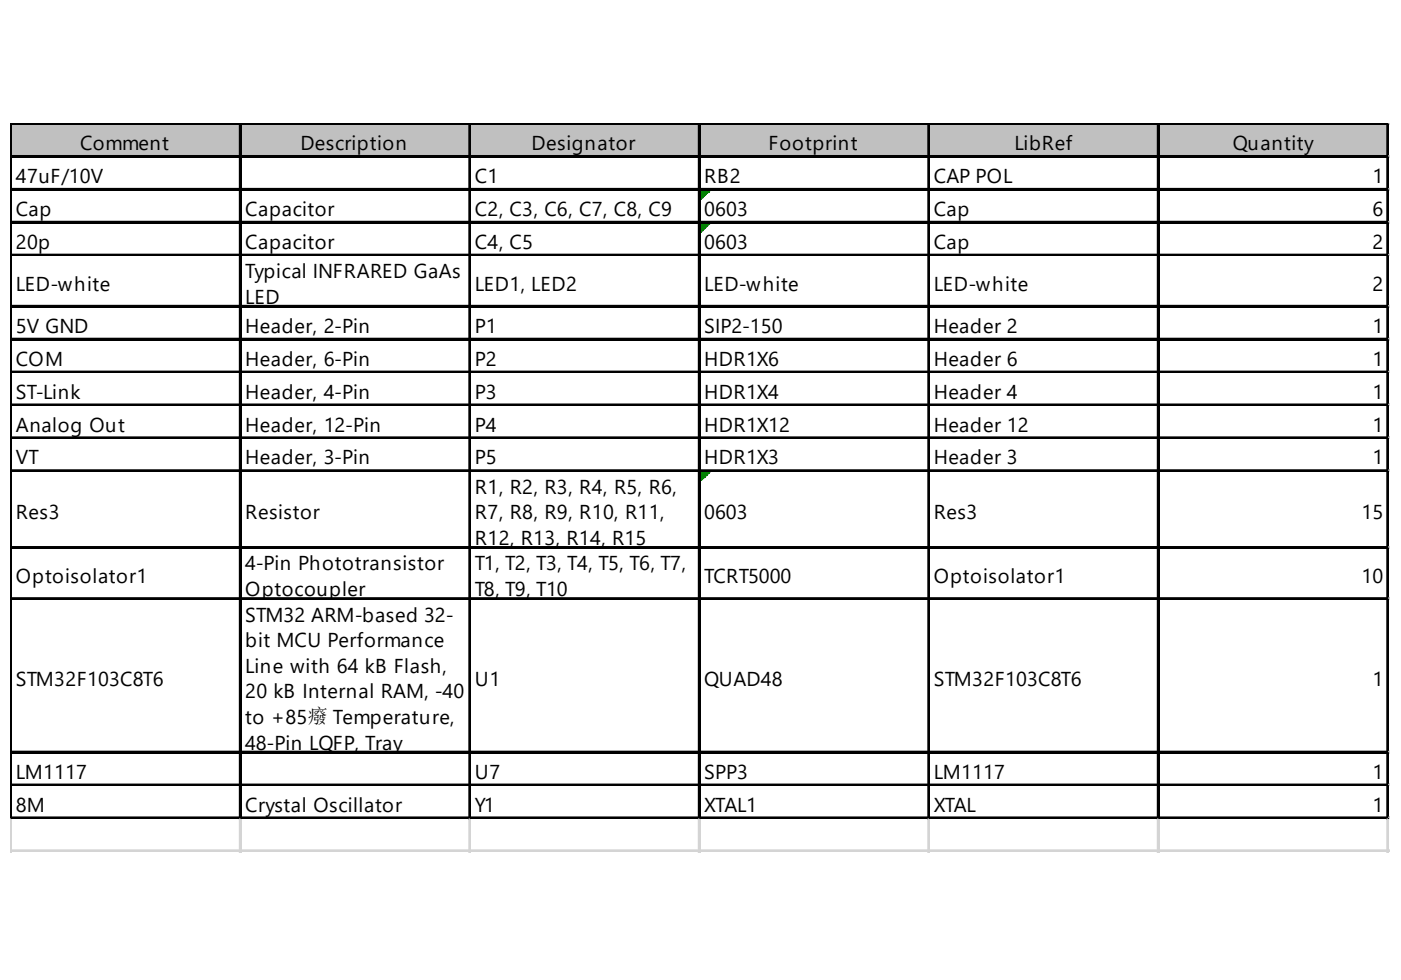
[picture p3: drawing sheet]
<svg xmlns="http://www.w3.org/2000/svg" width="289mm" height="202mm" viewBox="0 0 289 202" stroke-linecap="round" stroke-linejoin="round" font-family="sans-serif">
<defs><g id="words">
<g font-size="4.1">
<text x="16.5" y="31">Comment</text>
<text x="61.9" y="31">Description</text>
<text x="109.6" y="31">Designator</text>
<text x="158.5" y="31">Footprint</text>
<text x="209.2" y="31">LibRef</text>
<text x="254.3" y="31">Quantity</text>
<text x="3.3" y="37.8">47uF/10V</text>
<text x="97.9" y="37.8">C1</text>
<text x="145.2" y="37.8">RB2</text>
<text x="192.6" y="37.8">CAP POL</text>
<text x="283.1" y="37.8">1</text>
<text x="3.3" y="44.5">Cap</text>
<text x="50.6" y="44.5">Capacitor</text>
<text x="97.9" y="44.5">C2, C3, C6, C7, C8, C9</text>
<text x="145.2" y="44.5">0603</text>
<text x="192.6" y="44.5">Cap</text>
<text x="283.1" y="44.5">6</text>
<text x="3.3" y="51.3">20p</text>
<text x="50.6" y="51.3">Capacitor</text>
<text x="97.9" y="51.3">C4, C5</text>
<text x="145.2" y="51.3">0603</text>
<text x="192.6" y="51.3">Cap</text>
<text x="283.1" y="51.3">2</text>
<text x="3.3" y="60">LED-white</text>
<text x="50.6" y="57.4">Typical INFRARED GaAs</text>
<text x="97.9" y="60">LED1, LED2</text>
<text x="145.2" y="60">LED-white</text>
<text x="192.6" y="60">LED-white</text>
<text x="283.1" y="60">2</text>
<text x="50.6" y="62.6">LED</text>
<text x="3.3" y="68.7">5V GND</text>
<text x="50.6" y="68.7">Header, 2-Pin</text>
<text x="97.9" y="68.7">P1</text>
<text x="145.2" y="68.7">SIP2-150</text>
<text x="192.6" y="68.7">Header 2</text>
<text x="283.1" y="68.7">1</text>
<text x="3.3" y="75.5">COM</text>
<text x="50.6" y="75.5">Header, 6-Pin</text>
<text x="97.9" y="75.5">P2</text>
<text x="145.2" y="75.5">HDR1X6</text>
<text x="192.6" y="75.5">Header 6</text>
<text x="283.1" y="75.5">1</text>
<text x="3.3" y="82.2">ST-Link</text>
<text x="50.6" y="82.2">Header, 4-Pin</text>
<text x="97.9" y="82.2">P3</text>
<text x="145.2" y="82.2">HDR1X4</text>
<text x="192.6" y="82.2">Header 4</text>
<text x="283.1" y="82.2">1</text>
<text x="3.3" y="89">Analog Out</text>
<text x="50.6" y="89">Header, 12-Pin</text>
<text x="97.9" y="89">P4</text>
<text x="145.2" y="89">HDR1X12</text>
<text x="192.6" y="89">Header 12</text>
<text x="283.1" y="89">1</text>
<text x="3.3" y="95.8">VT</text>
<text x="50.6" y="95.8">Header, 3-Pin</text>
<text x="97.9" y="95.8">P5</text>
<text x="145.2" y="95.8">HDR1X3</text>
<text x="192.6" y="95.8">Header 3</text>
<text x="283.1" y="95.8">1</text>
<text x="97.9" y="101.8">R1, R2, R3, R4, R5, R6,</text>
<text x="3.3" y="107.1">Res3</text>
<text x="50.6" y="107.1">Resistor</text>
<text x="97.9" y="107.1">R7, R8, R9, R10, R11,</text>
<text x="145.2" y="107.1">0603</text>
<text x="192.6" y="107.1">Res3</text>
<text x="280.8" y="107.1">15</text>
<text x="97.9" y="112.4">R12, R13, R14, R15</text>
<text x="50.6" y="117.7">4-Pin Phototransistor</text>
<text x="97.9" y="117.7">T1, T2, T3, T4, T5, T6, T7,</text>
<text x="3.3" y="120.3">Optoisolator1</text>
<text x="50.6" y="122.9">Optocoupler</text>
<text x="97.9" y="122.9">T8, T9, T10</text>
<text x="145.2" y="120.3">TCRT5000</text>
<text x="192.6" y="120.3">Optoisolator1</text>
<text x="280.8" y="120.3">10</text>
<text x="50.6" y="128.2">STM32 ARM-based 32-</text>
<text x="50.6" y="133.5">bit MCU Performance</text>
<text x="3.3" y="141.4">STM32F103C8T6</text>
<text x="50.6" y="138.8">Line with 64 kB Flash,</text>
<text x="97.9" y="141.4">U1</text>
<text x="145.2" y="141.4">QUAD48</text>
<text x="192.6" y="141.4">STM32F103C8T6</text>
<text x="283.1" y="141.4">1</text>
<text x="50.6" y="144">20 kB Internal RAM, -40</text>
<text x="50.6" y="149.3">to +85癈 Temperature,</text>
<text x="50.6" y="154.6">48-Pin LQFP, Tray</text>
<text x="3.3" y="160.6">LM1117</text>
<text x="97.9" y="160.6">U7</text>
<text x="145.2" y="160.6">SPP3</text>
<text x="192.6" y="160.6">LM1117</text>
<text x="283.1" y="160.6">1</text>
<text x="3.3" y="167.4">8M</text>
<text x="50.6" y="167.4">Crystal Oscillator</text>
<text x="97.9" y="167.4">Y1</text>
<text x="145.2" y="167.4">XTAL1</text>
<text x="192.6" y="167.4">XTAL</text>
<text x="283.1" y="167.4">1</text>
</g>
</g></defs>
<path d="M2.4 25.7h284.1v6.8h-284.1z" fill="#c0c0c0"/>
<path d="M144.5 39.3h1.9" fill="none" stroke="#008000" stroke-width=".38"/>
<path d="M144.5 39.3h1.9v.4h-1.9z" fill="#008000"/>
<path d="M144.5 39.7h1.5" fill="none" stroke="#008000" stroke-width=".38"/>
<path d="M144.5 39.7h1.5v.4h-1.5z" fill="#008000"/>
<path d="M144.5 40.1h1.1" fill="none" stroke="#008000" stroke-width=".38"/>
<path d="M144.5 40.1h1.1v.4h-1.1z" fill="#008000"/>
<path d="M144.5 40.5h.7" fill="none" stroke="#008000" stroke-width=".38"/>
<path d="M144.5 40.5h.7v.3h-.7z" fill="#008000"/>
<path d="M144.5 40.8h.4" fill="none" stroke="#008000" stroke-width=".38"/>
<path d="M144.5 40.8h.4v.4h-.4z" fill="#008000"/>
<path d="M144.5 46.1h1.9" fill="none" stroke="#008000" stroke-width=".38"/>
<path d="M144.5 46.1h1.9v.4h-1.9z" fill="#008000"/>
<path d="M144.5 46.5h1.5" fill="none" stroke="#008000" stroke-width=".38"/>
<path d="M144.5 46.5h1.5v.4h-1.5z" fill="#008000"/>
<path d="M144.5 46.9h1.1" fill="none" stroke="#008000" stroke-width=".38"/>
<path d="M144.5 46.9h1.1v.3h-1.1z" fill="#008000"/>
<path d="M144.5 47.2h.7" fill="none" stroke="#008000" stroke-width=".38"/>
<path d="M144.5 47.2h.7v.4h-.7z" fill="#008000"/>
<path d="M144.5 47.6h.4" fill="none" stroke="#008000" stroke-width=".38"/>
<path d="M144.5 47.6h.4v.4h-.4z" fill="#008000"/>
<path d="M144.5 97.4h1.9" fill="none" stroke="#008000" stroke-width=".38"/>
<path d="M144.5 97.4h1.9v.3h-1.9z" fill="#008000"/>
<path d="M144.5 97.7h1.5" fill="none" stroke="#008000" stroke-width=".38"/>
<path d="M144.5 97.7h1.5v.4h-1.5z" fill="#008000"/>
<path d="M144.5 98.1h1.1" fill="none" stroke="#008000" stroke-width=".38"/>
<path d="M144.5 98.1h1.1v.4h-1.1z" fill="#008000"/>
<path d="M144.5 98.5h.7" fill="none" stroke="#008000" stroke-width=".38"/>
<path d="M144.5 98.5h.7v.4h-.7z" fill="#008000"/>
<path d="M144.5 98.9h.4" fill="none" stroke="#008000" stroke-width=".38"/>
<path d="M144.5 98.9h.4v.3h-.4z" fill="#008000"/>
<g fill="none" stroke="#000" stroke-width=".38">
<path d="M2.1 25.4v143.6M2.3 25.4v143.6M2.5 25.4h284M2.5 25.6h284M2.5 32.2h284M2.5 32.3h284M2.5 38.9h284M2.5 39.1h284M49.4 25.8v143.2M49.6 25.8v143.2M96.8 25.8v143.2M97 25.8v143.2"/>
<path d="M144.1 25.8v143.2M144.3 25.8v143.2M191.4 25.8v143.2M191.6 25.8v143.2M238.8 25.8v143.2M238.9 25.8v143.2M286.1 25.8v143.2M286.3 25.8v143.2M2.5 45.7h284M2.5 45.9h284M2.5 52.5h284M2.5 52.7h284"/>
<path d="M2.5 63.1h284M2.5 63.3h284M2.5 69.8h284M2.5 70h284M2.5 76.6h284M2.5 76.8h284M2.5 83.4h284M2.5 83.6h284M2.5 90.2h284M2.5 90.4h284M2.5 97h284M2.5 97.2h284"/>
<path d="M2.5 112.8h284M2.5 113h284M2.5 123.4h284M2.5 123.6h284M2.5 155h284M2.5 155.2h284M2.5 161.8h284M2.5 162h284M2.5 168.6h284M2.5 168.8h284"/>
</g>
<g fill="none" stroke="#d4d4d4" stroke-width=".38">
<path d="M286.5 25.4h.1M2.1 169v6.8M2.3 169v6.8M49.4 169v6.8M49.6 169v6.8M96.8 169v6.8M97 169v6.8M144.1 169v6.8M144.3 169v6.8M191.4 169v6.8M191.6 169v6.8M238.8 169v6.8"/>
<path d="M238.9 169v6.8M286.1 169v6.8M286.3 169v6.8"/>
</g>
<path d="M286.5 25.4v.4z" fill="#d4d4d4"/>
<path d="M286.5 32.2h.1" fill="none" stroke="#d4d4d4" stroke-width=".38"/>
<path d="M286.5 32.2v.3z" fill="#d4d4d4"/>
<path d="M286.5 38.9h.1" fill="none" stroke="#d4d4d4" stroke-width=".38"/>
<path d="M286.5 38.9v.4z" fill="#d4d4d4"/>
<path d="M286.5 45.7h.1" fill="none" stroke="#d4d4d4" stroke-width=".38"/>
<path d="M286.5 45.7v.4z" fill="#d4d4d4"/>
<path d="M286.5 52.5h.1" fill="none" stroke="#d4d4d4" stroke-width=".38"/>
<path d="M286.5 52.5v.4z" fill="#d4d4d4"/>
<path d="M286.5 63.1h.1" fill="none" stroke="#d4d4d4" stroke-width=".38"/>
<path d="M286.5 63.1v.3z" fill="#d4d4d4"/>
<path d="M286.5 69.8h.1" fill="none" stroke="#d4d4d4" stroke-width=".38"/>
<path d="M286.5 69.8v.4z" fill="#d4d4d4"/>
<path d="M286.5 76.6h.1" fill="none" stroke="#d4d4d4" stroke-width=".38"/>
<path d="M286.5 76.6v.4z" fill="#d4d4d4"/>
<path d="M286.5 83.4h.1" fill="none" stroke="#d4d4d4" stroke-width=".38"/>
<path d="M286.5 83.4v.4z" fill="#d4d4d4"/>
<path d="M286.5 90.2h.1" fill="none" stroke="#d4d4d4" stroke-width=".38"/>
<path d="M286.5 90.2v.4z" fill="#d4d4d4"/>
<path d="M286.5 97h.1" fill="none" stroke="#d4d4d4" stroke-width=".38"/>
<path d="M286.5 97v.4z" fill="#d4d4d4"/>
<path d="M286.5 112.8h.1" fill="none" stroke="#d4d4d4" stroke-width=".38"/>
<path d="M286.5 112.8v.4z" fill="#d4d4d4"/>
<path d="M286.5 123.4h.1" fill="none" stroke="#d4d4d4" stroke-width=".38"/>
<path d="M286.5 123.4v.3z" fill="#d4d4d4"/>
<path d="M286.5 155h.1" fill="none" stroke="#d4d4d4" stroke-width=".38"/>
<path d="M286.5 155v.4z" fill="#d4d4d4"/>
<path d="M286.5 161.8h.1" fill="none" stroke="#d4d4d4" stroke-width=".38"/>
<path d="M286.5 161.8v.4z" fill="#d4d4d4"/>
<path d="M286.5 168.6h.1" fill="none" stroke="#d4d4d4" stroke-width=".38"/>
<path d="M286.5 168.6v.4z" fill="#d4d4d4"/>
<path d="M2.1 175.4h284.4M2.1 175.6h284.4" fill="none" stroke="#d4d4d4" stroke-width=".38"/>
<use href="#words"/>
</svg>
